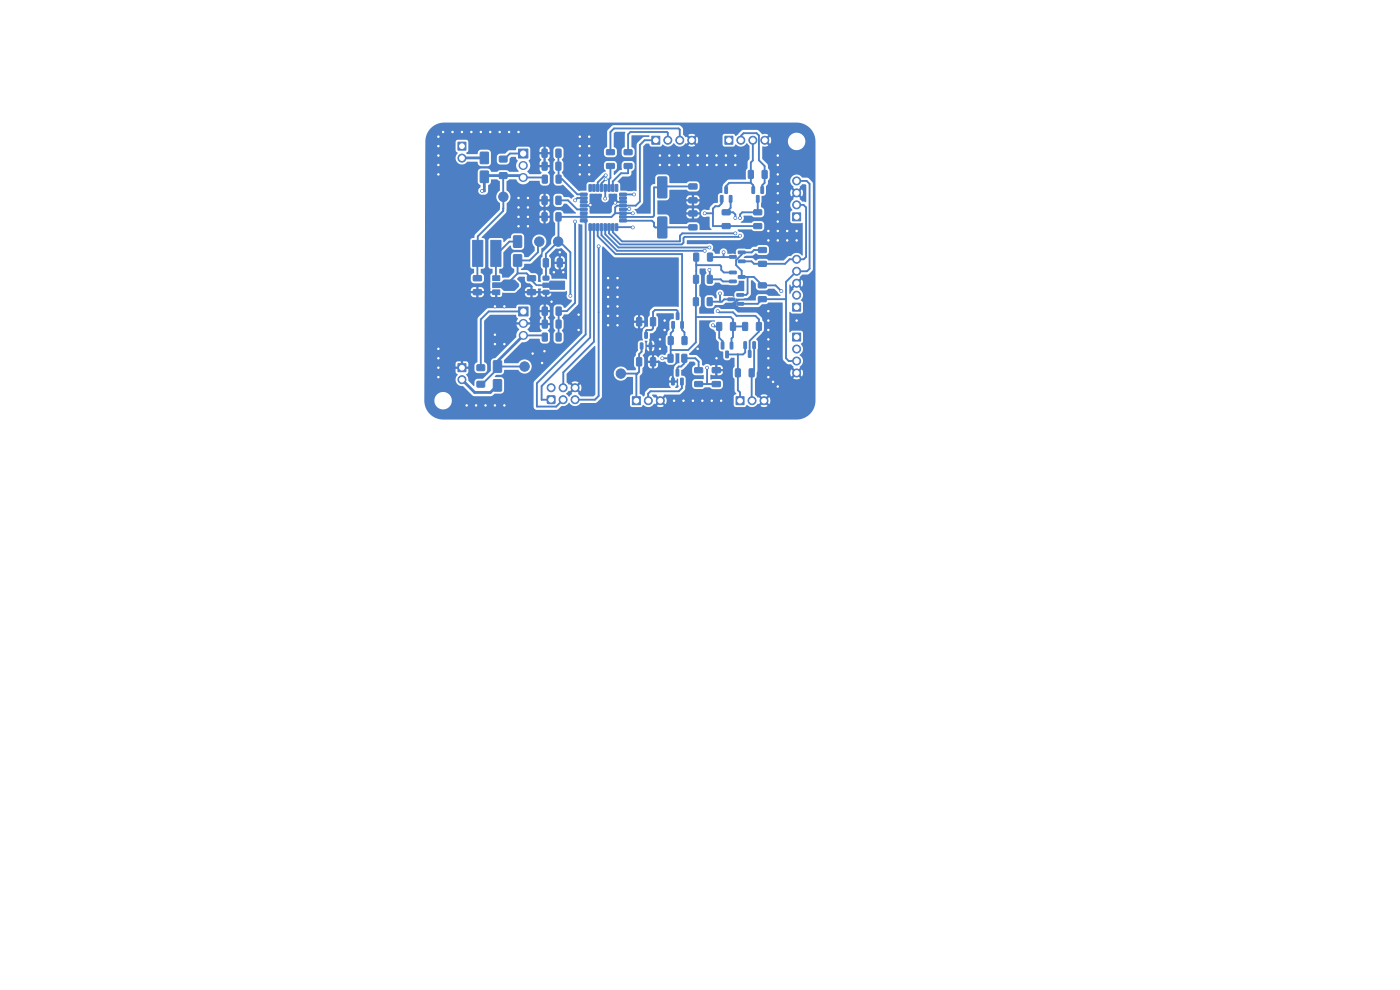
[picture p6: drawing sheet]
<svg xmlns="http://www.w3.org/2000/svg" width="297mm" height="210mm" viewBox="0 0 297 210" stroke-linecap="round" stroke-linejoin="round" font-family="sans-serif">
<g fill="#4d7fc4" stroke="#4d7fc4" stroke-width=".21">
<path d="M156.1 84.2h1.7v1.7h-1.7z"/>
<path d="M138.3 28.9h1.7v1.7h-1.7z"/>
<path d="M168.2 70.7h1.6v1.7h-1.6z"/>
<path d="M116.1 84h1.6v1.6h-1.6z"/>
<path d="M110 31.6h2v1.9h-2z"/>
<path d="M168.2 45.2h1.6v1.7h-1.6z"/>
<path d="M168.2 64.3h1.6v1.7h-1.6z"/>
<path d="M97.1 77.2h1.8v1.7h-1.8z"/>
<path d="M153.8 28.9h1.7v1.7h-1.7z"/>
<path d="M110 65.1h2v1.9h-2z"/>
<path d="M97.1 30.2h1.8v1.7h-1.8z"/>
<path d="M134.1 84.2h1.8v1.7h-1.8z"/>
<path d="M128.7 34.7h1.5l.2 .2v.7l-.3 .2h-1.3l-.2-.3z"/>
<path d="M128.7 31.8l1.5-.1 .2 .3v.7l-.3 .2-1.3-.1-.2-.2z"/>
<path d="M152.1 68.4h.8l.2 .1v1.4l-.1 .2h-.7l-.3-.1z"/>
<path d="M155 68.4h.8l.2 .1 .1 1.4-.2 .2h-.7l-.2-.1z"/>
<path d="M137.8 72.8h.5l-.1 1.2h-.5z"/>
<path d="M135.9 72.8h.5l-.1 1.2h-.5z"/>
<path d="M136.8 70.5h.6l-.1 1.3-.5-.1z"/>
<path d="M160.5 68.4h.8l.2 .1 .1 1.4-.2 .2h-.7l-.2-.1z"/>
<path d="M157.6 68.4h.8l.2 .1v1.4l-.1 .2h-.7l-.3-.1z"/>
<path d="M144.4 80.2l.6 .1-.1 1.4-.5-.1z"/>
<path d="M142.5 80.2l.6 .1-.1 1.4-.5-.1z"/>
<path d="M143.5 78.4h.5l-.1 1.4-.5-.1z"/>
<path d="M161.7 36.2l.8-.1 .3 .2v1.3l-.2 .3h-.7l-.2-.2z"/>
<path d="M158.8 36.2l.8-.1 .2 .2v1.3l-.1 .3h-.7l-.3-.2z"/>
<path d="M159 78.3l.8-.1 .2 .2v1.3l-.1 .2-.8 .1-.2-.2z"/>
<path d="M156 78.3l.8-.1 .3 .2v1.3l-.2 .2-.7 .1-.2-.2z"/>
<path d="M159.5 39.6l.6 .1-.1 1.3h-.5z"/>
<path d="M161.4 39.6l.6 .1-.1 1.3h-.5z"/>
<path d="M160.5 41.5h.5v1.4l-.5-.1z"/>
<path d="M100.4 61.5l1.6-.1 .2 .3v.7l-.3 .2-1.4-.1-.1-.2z"/>
<path d="M100.4 58.5h1.6l.2 .2v.7l-.3 .2h-1.4l-.1-.2z"/>
<path d="M156.3 62.3h1.4l.1 .5h-1.4z"/>
<path d="M156.3 64.2h1.4l.1 .5h-1.4z"/>
<path d="M154.5 63.2h1.3l.1 .5-1.4 .1z"/>
<path d="M153 72.6l.6 .1-.1 1.3h-.5z"/>
<path d="M154.9 72.6l.6 .1-.1 1.3h-.5z"/>
<path d="M154 74.5h.5l-.1 1.4-.5-.1z"/>
<path d="M157.8 72.5l.6 .1-.1 1.3h-.5z"/>
<path d="M159.7 72.5l.6 .1-.1 1.3h-.5z"/>
<path d="M158.8 74.4h.5l-.1 1.4-.5-.1z"/>
<path d="M132.4 34.7h1.6l.1 .2v.7l-.2 .2h-1.4l-.1-.3z"/>
<path d="M132.4 31.8l1.6-.1 .1 .3v.7l-.2 .2-1.4-.1-.1-.2z"/>
<path d="M146.2 47.7h1.5l.2 .2v.7l-.3 .2h-1.3l-.2-.2z"/>
<path d="M146.2 44.8l1.5-.1 .2 .3v.7l-.3 .2-1.3-.1-.2-.2z"/>
<path d="M131.5 41h1.3l.1 .4-1.4 .1z"/>
<path d="M131.5 41.8h1.3l.1 .4-1.4 .1z"/>
<path d="M131.5 42.6h1.3l.1 .4-1.4 .1z"/>
<path d="M131.5 43.4h1.3l.1 .4-1.4 .1z"/>
<path d="M131.5 44.2h1.3l.1 .4-1.4 .1z"/>
<path d="M131.5 45h1.3l.1 .4-1.4 .1z"/>
<path d="M131.5 45.8h1.3l.1 .4-1.4 .1z"/>
<path d="M131.5 46.6h1.3l.1 .4-1.4 .1z"/>
<path d="M130.6 47.5h.5l-.1 1.4-.5-.1z"/>
<path d="M129.8 47.5h.5l-.1 1.4-.5-.1z"/>
<path d="M129 47.5h.5l-.1 1.4-.5-.1z"/>
<path d="M128.2 47.5h.5l-.1 1.4-.5-.1z"/>
<path d="M127.4 47.5h.5l-.1 1.4-.5-.1z"/>
<path d="M126.6 47.5h.5l-.1 1.4-.5-.1z"/>
<path d="M125.8 47.5h.5l-.1 1.4-.5-.1z"/>
<path d="M125 47.5h.5l-.1 1.4-.5-.1z"/>
<path d="M123.1 46.6h1.4l.1 .4-1.4 .1z"/>
<path d="M123.1 45.8h1.4l.1 .4-1.4 .1z"/>
<path d="M123.1 45h1.4l.1 .4-1.4 .1z"/>
<path d="M123.1 44.2h1.4l.1 .4-1.4 .1z"/>
<path d="M123.1 43.4h1.4l.1 .4-1.4 .1z"/>
<path d="M123.1 42.6h1.4l.1 .4-1.4 .1z"/>
<path d="M123.1 41.8h1.4l.1 .4-1.4 .1z"/>
<path d="M123.1 41h1.4l.1 .4-1.4 .1z"/>
<path d="M125 39.2h.5l-.1 1.4-.5-.1z"/>
<path d="M125.8 39.2h.5l-.1 1.4-.5-.1z"/>
<path d="M126.6 39.2h.5l-.1 1.4-.5-.1z"/>
<path d="M127.4 39.2h.5l-.1 1.4-.5-.1z"/>
<path d="M128.2 39.2h.5l-.1 1.4-.5-.1z"/>
<path d="M129 39.2h.5l-.1 1.4-.5-.1z"/>
<path d="M129.8 39.2h.5l-.1 1.4-.5-.1z"/>
<path d="M130.6 39.2h.5l-.1 1.4-.5-.1z"/>
<path d="M154.7 41.5h.6l-.1 1.4-.5-.1z"/>
<path d="M152.8 41.5h.6l-.1 1.4-.5-.1z"/>
<path d="M153.8 39.6l.5 .1v1.3h-.5z"/>
<path d="M154.8 59.4h1.3l.1 .5-1.4 .1z"/>
<path d="M154.8 57.5h1.3l.1 .5-1.4 .1z"/>
<path d="M156.7 58.5h1.3l.1 .5h-1.4z"/>
<path d="M151.1 81l1.6-.1 .2 .3-.1 .7-.2 .2-1.4-.1-.1-.2z"/>
<path d="M151.1 78h1.6l.2 .2-.1 .7-.2 .2h-1.4l-.1-.2z"/>
<path d="M115.2 61.6h1.1l.2 .7-.3 .2-.9-.1-.1-.2z"/>
<path d="M115.2 60.1h1.4v-.5h3.2v1.8h-3.2v-.4h-1.4z"/>
<path d="M115.2 58.6h1.1l.2 .7-.3 .2-.9-.1-.1-.2z"/>
<path d="M156.7 53.3l1.3-.1 .1 .5-1.4 .1z"/>
<path d="M156.7 55.2l1.3-.1 .1 .5-1.4 .1z"/>
<path d="M154.8 54.2h1.3l.1 .5-1.4 .1z"/>
<path d="M118 45.2l.8-.1 .2 .2v1.4l-.1 .2h-.8l-.2-.2z"/>
<path d="M115 45.2l.8-.1 .3 .2v1.4l-.2 .2h-.7l-.2-.2z"/>
<path d="M115 31.7l.8-.1 .3 .2v1.4l-.2 .2h-.7l-.2-.2z"/>
<path d="M118 31.7l.8-.1 .2 .2v1.4l-.1 .2h-.8l-.2-.2z"/>
<path d="M144.4 68.2l.6 .1-.1 1.4-.5-.1z"/>
<path d="M142.5 68.2l.6 .1-.1 1.4-.5-.1z"/>
<path d="M143.5 66.4h.5v1.4l-.5-.1z"/>
<path d="M139.6 46.1l1.6-.1 .3 .2v4.1l-.2 .2h-1.6l-.2-.2z"/>
<path d="M139.6 37.6l1.6-.1 .3 .2v4.1l-.2 .2h-1.6l-.2-.2z"/>
<path d="M115 41.7l.8-.1 .3 .2v1.4l-.2 .2h-.7l-.2-.2z"/>
<path d="M118 41.7l.8-.1 .2 .2v1.4l-.1 .2h-.8l-.2-.2z"/>
<path d="M160.9 55.5l1.6-.1 .1 .3v.7l-.2 .1h-1.4l-.1-.2z"/>
<path d="M160.9 52.5h1.6l.1 .2v.7l-.2 .2h-1.4l-.1-.2z"/>
<path d="M104.7 76.6h1.7v2.3h-1.7z"/>
<path d="M104.7 80.6h1.7v2.3h-1.7z"/>
<path d="M109 54.1h1.6v2.3h-1.6z"/>
<path d="M109 50.1h1.6v2.3h-1.6z"/>
<path d="M115.1 65.2l.8-.1 .2 .2v1.4l-.1 .2h-.8l-.2-.2z"/>
<path d="M118 65.2l.8-.1 .3 .2v1.4l-.2 .2h-.7l-.2-.2z"/>
<path d="M141.8 75.2l.8-.1 .2 .2v1.3l-.1 .3h-.8l-.2-.2z"/>
<path d="M144.7 75.2l.8-.1 .2 .2v1.3l-.1 .3h-.7l-.3-.2z"/>
<path d="M150.1 63.2l.8-.1 .2 .2v1.3l-.1 .3h-.8l-.2-.2z"/>
<path d="M147.1 63.2l.8-.1 .3 .2v1.3l-.2 .3h-.7l-.2-.2z"/>
<path d="M115 34.4h.8l.3 .1v1.4l-.2 .2h-.7l-.2-.1z"/>
<path d="M118 34.4h.8l.2 .1v1.4l-.1 .2h-.8l-.2-.1z"/>
<path d="M101.9 36.3h1.7v2.4h-1.7z"/>
<path d="M101.9 32.3h1.7v2.4h-1.7z"/>
<path d="M153.2 44.5h1.6l.1 .2v.7l-.2 .2h-1.4l-.1-.2z"/>
<path d="M153.2 47.5l1.6-.1 .1 .3v.7l-.2 .1h-1.4l-.1-.2z"/>
<path d="M159.9 44.5h1.6l.1 .2v.7l-.2 .2h-1.4l-.1-.2z"/>
<path d="M159.9 47.5l1.6-.1 .1 .3v.7l-.2 .1h-1.4l-.1-.2z"/>
<path d="M111.9 61.5l1.6-.1 .1 .3v.7l-.2 .2-1.4-.1-.2-.2z"/>
<path d="M111.9 58.5h1.6l.1 .2v.7l-.2 .2h-1.4l-.2-.2z"/>
<path d="M160.9 63l1.5-.1 .2 .3v.7l-.2 .1h-1.4l-.1-.2z"/>
<path d="M160.9 60h1.5l.2 .2v.7l-.2 .2h-1.4l-.1-.2z"/>
<path d="M118 37.2l.8-.1 .2 .2 .1 1.3-.2 .3h-.7l-.2-.2z"/>
<path d="M115.1 37.2l.8-.1 .2 .2v1.3l-.1 .3h-.7l-.3-.2z"/>
<path d="M118 70.7l.8-.1 .2 .2 .1 1.3-.2 .3h-.7l-.2-.2z"/>
<path d="M115.1 70.7l.8-.1 .2 .2v1.3l-.1 .3h-.7l-.3-.2z"/>
<path d="M118.2 54.9h.9l.2 .1v1.4l-.1 .2-.8 .1-.2-.2z"/>
<path d="M115.3 54.9h.8l.3 .1v1.4l-.2 .2-.7 .1-.3-.2z"/>
<path d="M138 67.4h.9l.2 .1v1.4l-.1 .2-.8 .1-.2-.2z"/>
<path d="M135.1 67.4h.8l.2 .1 .1 1.4-.2 .2-.7 .1-.3-.2z"/>
<path d="M150.1 53.7h.8l.3 .1v1.4l-.2 .2h-.7l-.2-.1z"/>
<path d="M147.2 53.7h.8l.2 .1 .1 1.4-.2 .2h-.7l-.2-.1z"/>
<path d="M104.5 61.5h1.5v1h-1.5z"/>
<path d="M104.5 60h1.8l.6-.6h2.2l.9 .9v.4l-.9 .9h-2.2l-.6-.6h-1.8z"/>
<path d="M104.5 58.5h1.5v1h-1.5z"/>
<path d="M106 36.7h1.5v1.1h-1.5z"/>
<path d="M106 33.2h1.5v1.1h-1.5z"/>
<path d="M150.1 58.4h.8l.2 .1v1.4l-.1 .2h-.7l-.3-.1z"/>
<path d="M147.2 58.4h.8l.2 .1v1.4l-.1 .2h-.8l-.2-.1z"/>
<path d="M144.7 71.4h.8l.3 .1v1.4l-.2 .2h-.7l-.2-.1z"/>
<path d="M141.8 71.4h.8l.2 .1v1.4l-.1 .2h-.7l-.3-.1z"/>
<path d="M115.1 67.9h.8l.2 .1v1.4l-.1 .2h-.7l-.3-.1z"/>
<path d="M118 67.9h.8l.2 .1 .1 1.4-.2 .2h-.7l-.2-.1z"/>
<path d="M146.2 39h1.5l.2 .2v.8l-.3 .1h-1.3l-.2-.2z"/>
<path d="M146.2 42l1.5-.1 .2 .3v.7l-.3 .2h-1.3l-.2-.3z"/>
<path d="M100.3 51h2.1v5.5h-2.1z"/>
<path d="M104.1 51h2.2v5.5h-2.2z"/>
<path d="M135.1 75.9h.8l.2 .1 .1 1.4-.2 .2-.7 .1-.3-.2z"/>
<path d="M138 75.9h.9l.2 .1v1.4l-.1 .2-.8 .1-.2-.2z"/>
<path d="M147.4 81l1.5-.1 .2 .3v.7l-.3 .1h-1.3l-.2-.2z"/>
<path d="M147.4 78h1.5l.2 .2v.7l-.3 .2h-1.3l-.2-.2z"/>
<path d="M101.2 80.9h1.6v1.2h-1.6z"/>
<path d="M101.2 77.4h1.6v1.2h-1.6z"/>
<circle cx="159.5" cy="85" r=".85"/>
<circle cx="162.1" cy="85" r=".85"/>
<circle cx="141.7" cy="29.7" r=".85"/>
<circle cx="144.2" cy="29.7" r=".85"/>
<circle cx="146.7" cy="29.7" r=".85"/>
<circle cx="169" cy="74" r=".85"/>
<circle cx="169" cy="76.6" r=".85"/>
<circle cx="169" cy="79.1" r=".85"/>
<circle cx="116.9" cy="82.2" r=".85"/>
<circle cx="119.5" cy="84.8" r=".85"/>
<circle cx="119.5" cy="82.2" r=".85"/>
<circle cx="122" cy="84.8" r=".85"/>
<circle cx="122" cy="82.2" r=".85"/>
<circle cx="169" cy="43.5" r=".85"/>
<circle cx="169" cy="40.9" r=".85"/>
<circle cx="169" cy="38.4" r=".85"/>
<circle cx="169" cy="62.6" r=".85"/>
<circle cx="169" cy="60.1" r=".85"/>
<circle cx="169" cy="57.5" r=".85"/>
<circle cx="169" cy="55" r=".85"/>
<circle cx="98" cy="80.5" r=".85"/>
<circle cx="157.2" cy="29.7" r=".85"/>
<circle cx="159.7" cy="29.7" r=".85"/>
<circle cx="162.2" cy="29.7" r=".85"/>
<circle cx="98" cy="33.5" r=".85"/>
<circle cx="137.5" cy="85" r=".85"/>
<circle cx="140.1" cy="85" r=".85"/>
<circle cx="118.4" cy="51.2" r="1"/>
<circle cx="114.4" cy="51.2" r="1"/>
<circle cx="131.7" cy="79.2" r="1"/>
<circle cx="111.3" cy="77.7" r="1"/>
<circle cx="106.8" cy="41.7" r="1"/>
<circle cx="133.5" cy="44.3" r=".3"/>
<circle cx="93" cy="37" r=".3"/>
<circle cx="163" cy="70" r=".3"/>
<circle cx="152" cy="76" r=".3"/>
<circle cx="144" cy="33" r=".3"/>
<circle cx="93" cy="33" r=".3"/>
<circle cx="115.5" cy="74.5" r=".3"/>
<circle cx="125" cy="33" r=".3"/>
<circle cx="131" cy="59" r=".3"/>
<circle cx="165" cy="35" r=".3"/>
<circle cx="102" cy="28" r=".3"/>
<circle cx="163" cy="51" r=".3"/>
<circle cx="163" cy="76" r=".3"/>
<circle cx="163" cy="66" r=".3"/>
<circle cx="156" cy="35" r=".3"/>
<circle cx="163" cy="80" r=".3"/>
<circle cx="169" cy="51" r=".3"/>
<circle cx="106" cy="28" r=".3"/>
<circle cx="93" cy="80" r=".3"/>
<circle cx="154" cy="33" r=".3"/>
<circle cx="131" cy="63" r=".3"/>
<circle cx="122.8" cy="66.7" r=".3"/>
<circle cx="163" cy="74" r=".3"/>
<circle cx="125" cy="35" r=".3"/>
<circle cx="107" cy="73" r=".3"/>
<circle cx="93" cy="31" r=".3"/>
<circle cx="131" cy="69" r=".3"/>
<circle cx="108" cy="28" r=".3"/>
<circle cx="150" cy="33" r=".3"/>
<circle cx="112" cy="42" r=".3"/>
<circle cx="125" cy="31" r=".3"/>
<circle cx="152" cy="33" r=".3"/>
<circle cx="148" cy="33" r=".3"/>
<circle cx="129" cy="63" r=".3"/>
<circle cx="165" cy="43" r=".3"/>
<circle cx="117.5" cy="57.7" r=".3"/>
<circle cx="141" cy="70" r=".3"/>
<circle cx="165" cy="47" r=".3"/>
<circle cx="167" cy="49" r=".3"/>
<circle cx="140" cy="35" r=".3"/>
<circle cx="163" cy="78" r=".3"/>
<circle cx="154" cy="35" r=".3"/>
<circle cx="147" cy="85" r=".3"/>
<circle cx="163" cy="68" r=".3"/>
<circle cx="165" cy="45" r=".3"/>
<circle cx="125.2" cy="43.5" r=".3"/>
<circle cx="129" cy="61" r=".3"/>
<circle cx="110" cy="48" r=".3"/>
<circle cx="129" cy="67" r=".3"/>
<circle cx="142" cy="33" r=".3"/>
<circle cx="165" cy="41" r=".3"/>
<circle cx="141" cy="68" r=".3"/>
<circle cx="140" cy="33" r=".3"/>
<circle cx="93" cy="29" r=".3"/>
<circle cx="125" cy="37" r=".3"/>
<circle cx="123" cy="37" r=".3"/>
<circle cx="112" cy="48" r=".3"/>
<circle cx="165" cy="51" r=".3"/>
<circle cx="129" cy="65" r=".3"/>
<circle cx="110" cy="44" r=".3"/>
<circle cx="146" cy="33" r=".3"/>
<circle cx="96" cy="28" r=".3"/>
<circle cx="163" cy="49" r=".3"/>
<circle cx="107" cy="65" r=".3"/>
<circle cx="144" cy="35" r=".3"/>
<circle cx="130.5" cy="43" r=".3"/>
<circle cx="169" cy="49" r=".3"/>
<circle cx="110" cy="42" r=".3"/>
<circle cx="165" cy="33" r=".3"/>
<circle cx="156" cy="33" r=".3"/>
<circle cx="165" cy="39" r=".3"/>
<circle cx="148" cy="74" r=".3"/>
<circle cx="101" cy="86" r=".3"/>
<circle cx="105" cy="71" r=".3"/>
<circle cx="140" cy="74" r=".3"/>
<circle cx="105" cy="73" r=".3"/>
<circle cx="105" cy="65" r=".3"/>
<circle cx="153" cy="85" r=".3"/>
<circle cx="125" cy="29" r=".3"/>
<circle cx="100" cy="28" r=".3"/>
<circle cx="104" cy="28" r=".3"/>
<circle cx="123" cy="29" r=".3"/>
<circle cx="129" cy="59" r=".3"/>
<circle cx="110" cy="28" r=".3"/>
<circle cx="149" cy="85" r=".3"/>
<circle cx="113" cy="75" r=".3"/>
<circle cx="122.8" cy="70" r=".3"/>
<circle cx="143" cy="85" r=".3"/>
<circle cx="165" cy="82" r=".3"/>
<circle cx="123" cy="33" r=".3"/>
<circle cx="164" cy="81" r=".3"/>
<circle cx="145" cy="85" r=".3"/>
<circle cx="142" cy="35" r=".3"/>
<circle cx="148" cy="35" r=".3"/>
<circle cx="118.8" cy="53.5" r=".3"/>
<circle cx="123" cy="35" r=".3"/>
<circle cx="112" cy="46" r=".3"/>
<circle cx="110" cy="46" r=".3"/>
<circle cx="103" cy="86" r=".3"/>
<circle cx="163" cy="72" r=".3"/>
<circle cx="94" cy="28" r=".3"/>
<circle cx="131" cy="61" r=".3"/>
<circle cx="112" cy="44" r=".3"/>
<circle cx="131" cy="65" r=".3"/>
<circle cx="99" cy="86" r=".3"/>
<circle cx="151" cy="85" r=".3"/>
<circle cx="150" cy="35" r=".3"/>
<circle cx="165" cy="37" r=".3"/>
<circle cx="93" cy="74" r=".3"/>
<circle cx="117" cy="64" r=".3"/>
<circle cx="146" cy="35" r=".3"/>
<circle cx="129" cy="69" r=".3"/>
<circle cx="93" cy="76" r=".3"/>
<circle cx="93" cy="35" r=".3"/>
<circle cx="115" cy="77" r=".3"/>
<circle cx="123" cy="31" r=".3"/>
<circle cx="165" cy="49" r=".3"/>
<circle cx="119.5" cy="57.7" r=".3"/>
<circle cx="93" cy="78" r=".3"/>
<circle cx="105" cy="86" r=".3"/>
<circle cx="140" cy="72" r=".3"/>
<circle cx="98" cy="28" r=".3"/>
<circle cx="107" cy="86" r=".3"/>
<circle cx="169" cy="68" r=".3"/>
<circle cx="131" cy="67" r=".3"/>
<circle cx="167" cy="51" r=".3"/>
<circle cx="152" cy="35" r=".3"/>
<circle cx="121" cy="62.7" r=".3"/>
<circle cx="134.2" cy="45.3" r=".3"/>
<circle cx="149.5" cy="45.3" r=".3"/>
<circle cx="140.5" cy="76" r=".3"/>
<circle cx="102.3" cy="40.5" r=".3"/>
<circle cx="122" cy="47" r=".3"/>
<circle cx="122" cy="42.5" r=".3"/>
<circle cx="134.2" cy="48.3" r=".3"/>
<circle cx="150" cy="78" r=".3"/>
<circle cx="153.5" cy="53.5" r=".3"/>
<circle cx="128.5" cy="37.2" r=".3"/>
<circle cx="156" cy="46.3" r=".3"/>
<circle cx="156" cy="49.5" r=".3"/>
<circle cx="151.2" cy="69" r=".3"/>
<circle cx="149.5" cy="53.2" r=".3"/>
<circle cx="150.5" cy="52.5" r=".3"/>
<circle cx="150.5" cy="57.3" r=".3"/>
<circle cx="128.4" cy="42.1" r=".3"/>
<circle cx="127" cy="52.3" r=".3"/>
<circle cx="128.5" cy="38" r=".3"/>
<circle cx="152.8" cy="62.3" r=".3"/>
<circle cx="165.7" cy="61.7" r=".3"/>
<circle cx="152.2" cy="66" r=".3"/>
<circle cx="134.5" cy="41.2" r=".3"/>
<circle cx="157" cy="50" r=".3"/>
<circle cx="157" cy="46.3" r=".3"/>
</g>
<path d="M110.9 35.1h.1M110.9 37.7h.1M111 68.6h.1M111 71.2h.1" fill="none" stroke="#4d7fc4" stroke-width="1.9"/>
<g fill="none" stroke="#4d7fc4" stroke-width=".4">
<path d="M98 33.5h.1M102.8 33.5h-.1M103.5 37.3l-.3 .2h-.4M107.1 37.3v.4l-.4-.4v7.5l-5.4 5.4v8.8M110.6 37.3l.4 .4 4.6 .1M111 32.6h-2.8l-1.2 1.2h-.3M118.5 32.8v5M118.5 35.3h.1M118.5 32.8h.1M118.5 38h.8l3.2 3.2h1.3M128.4 39.9v2.2M128.5 38l-.9 .9v1"/>
<path d="M128.5 37.2h-.2l-1.5 1.5v1.2M129.5 35.2v2.6l-.3 .3v1.8M133.2 35.2v1.6h-1.5l-1.7 1.7v1.4M139.1 29.8h-2.4l-.9 1v12l-.9 .8h-4l-.4 .4v1.3M141.7 29.8v-1.6l-.2-.2h-7.8l-.5 .5v3.8M144.2 29.8v-2.3l-.2-.2h-13.8l-.7 .7v4.3M147 39.6h-6.3l-.2 .2h-1.8v6l-.2 .2h-6.3M157.2 29.8v-1l.6-.5h2.7l.5 .5v5.2l1.2 1.2v3.6l-.5 .5v1M159.3 38.8h-4.6l-.7 .7v.8M159.3 38.8l.5 .5v1M159.7 29.8v4.2l-.4 .5v4.3M169 38.4h2.1l.6 .6v18l-.5 .5h-2.2l-2.2 2.3v16.2l.5 .6h1.7"/>
<path d="M106.7 41.7l.1 .1M106.8 44.2l-.1 .1M109.8 51.3h-1.7l-2.5 2.5h-.4l.1 5.2M109.8 58l-2.5 2.5h-2M109.8 58h1.9l1.1 1v.4l1 1.1M114.1 51.3v2.2l-1.7 1.8h-2.6v2.7M118.4 51.3h.3l2.3 2.2v9.3M118.5 42.5h2l1.9 1.9h1.4M122 47v17.3l-1.8 1.7h-1.7M122.5 42l-.5 .5M122.5 42h.1M122.5 42h1.3"/>
<path d="M123.8 46.8l.5 .4v23.8l-10.4 10.3v5h4.1l1.5-1.5M125.2 48.2v23.4l-10.3 10.3v2.9M125.2 43.5l-.1 .1h-1.3M126 48.2v24.3l-6.5 6.5v3.3M126.8 48.2v1.9l3.8 3.8h14.1v16.1l.5 .5v1.8M127 52.3v31.7l-.8 .8h-4.2M127.6 48.2v1.7l3.3 3.3h18.6M128.4 48.2v1.5l2.8 2.8h19.3M128.4 41.9h.1M129.2 48.2v1.3l2.4 2.4h13.1l.3-.4v-1l.2-.2h11.5l.3-.3M130 48.2v1.1l2 1.9h12.3v-1.2l.4-.5h11.3M130.5 45.2l-.8 .8h-11.2v5.2l-2.7 2.7v5.1"/>
<path d="M130.5 45.2h3.7M130.8 48.2l3.5 .1M132.2 46.8h6.1l.4 .5v.7l.3 .3 8-.1M132.2 42.8h-1.5l-.2 .2M132.2 41.2l2.3 .1M133.5 44.3l-1.3 .1M134.2 45.2l.1 .1M147.7 59.3l-.1 13.3-1.6 1.7h-3.7M147.7 56.3h5.1l.2 .2v.8l.6 .5h1.9M147.7 54.5v4.7l-.3 .3M149.5 45.3h1.7M150.5 57.3l.1 2h2.3l.4 .4h2.2"/>
<path d="M153.1 42.2v1l-.6 .6h-.8l-.5 .5v3.7h9.5M153.5 53.5v1M155 42.2v1.9l-1 .9h1.5l.5 .5v.8M155.5 54.5h-4.9M158.6 58.8v3.5l-.3 .3h-1.3M160.7 45h.1M160.7 45h-3.2l-.5 .5v.8M160.7 42.2v2.8M161.7 53h-1.7l-.5 .5h-2.2v.5l-1.1 1.2v1.1l1.1 1.1v1.4h2.6l1.8 1.7h2.8l1.2 1.3M169 43.5h1.5l.5 .5v10.5l-.5 .5h-3l-1 1h-6.5l-.6-.6h-2.1M102 77.8l.3 .2M105.5 76.6v1.7l-3.2 3.2"/>
<path d="M105.5 77.8h5.5M111 66.1h-7.3l-1.7 1.7v10.2M111 71.2l4.6 .1M114.1 60.5h1.8M118.5 66.3v5M131.7 79.3h3.5M136.1 73.4v1.2l-.5 .5v3.8l-.6 .6v5.5M138 73.4v1.2l.5 .5v1.7M142.8 68.9v1.3l-.5 .5v5.3h-1.8M143.8 67.1v-1.1l-.3-.2h-4.5l-.5 .4v3.5l-.3 .3h-1l-.1 .2v.9M143.8 67.1h-.1M147.6 67.3h7.4l.5 .5v3.7l-.3 .3v1.5"/>
<path d="M147.7 64h-.1M148.2 78.5v-1.8l-.7-.7h-2.3v1.1l-.7 .7h-.5l-.3 .2v1.1M150 78v3.5M151.2 69l.3 .3h1.1v2.4l.7 .7M152.2 66l.3 .3h3l.7 .7h4l.8 .8v2.5l-2 2v2.8M152.8 62.3v1.7M153.3 72.4v.9M153.3 72.4h.1M155.2 63.5h-1.6l-.5 .5h-2.5M155.5 69.3h2.6M156.5 75.2v7.6l.5 .5v1.7M158.1 73.2v1.6l-.5 .4h-3.4"/>
<path d="M160 73.2v5.4l-.5 .5v5.9M166.8 63.5h-5.1l-1 1h-3.7M114.9 84.8h2M144.7 80.9v1.4l-.7 .7h-6l-.5 .5v1.5M148.2 81.5h3.8M152 81.5h.1M157.1 85.4l.1 .1M160 85.2l-.3 .3"/>
</g>
<path d="M98 33.5h4.8M102.8 37.5v3h-.5M103.5 37.3h3.2M107.1 37.3h3.5M111 71.2l-5.5 5.4M98 80.5l2.7 2.8h3.3l1.5-1.5" fill="none" stroke="#4d7fc4" stroke-width=".6"/>
<path d="M114.9 84.8h.1" fill="none" stroke="#4d7fc4" stroke-width=".3"/>
<g fill="#4d7fc4">
<path d="M138.3 83.7h1l.7 .8-.4 .4-.6-.7-.3 .1z"/>
<path d="M120.1 83.4l.6-.5 .2 .1 .6-.6 .4 .3-.7 .7 .1 .2-.5 .5z"/>
<path d="M139.3 66.5h3.6v1.1l-.1 .1a.68 .68 0 0 0-.8 .6l.1 1.6-.4 .4-.1 .7-.4 .6v1.4l.4 .6v1l-.5 .7a1.1 1.1 0 0 0-1.5 .5l-.4-.4h-.4v1.1l1-.1a1.18 1.18 0 0 0 1.3 .3l.5 .6 1 .1a.74 .74 0 0 0 .7-.7v-1.7h.8l.1 2-.5 .1-.5 .5-.3 .8 .1 2.3h.6v-.4l.3 .1v1.7l-.2 .2-.5-.1 .3-.4 .1-.6h-1.6v.6l.3 .3-.1 .2h-4.4l-.8 .8-.2 .8-.4 .2-.2-.3-.5-.3v-3.2h6.3v.4h.5v-1l-.4 .2-.1 .4h-6.3v-.6l.6-.6v-1l.4-.6 .8-.1a.75 .75 0 0 0 .8 .8h.6a.85 .85 0 0 0 .7-1.2h-.8v1.2h-.5v-1.2h-.8v.4h-.8v-1.3h.8v.4h.8v-1.1l-.6 .1-.2 .6h-.8l-.4-.7 .5-.6 .1-.8h.3l.1 .3 .5 .2h.6l.4-.3v-.6h-.5v.9h-.5v-.9h-.6v.4h-.3v-1.2l-.1-.4 .1-.1h.5l-.2 .8h1.6l-.1-.6-.4-.3v.9h-.5l-.1-1 .2-.4v-.9l.8-.3 .5-.5 .4-.9v-1.7l-.3-.5z"/>
<path d="M120.2 79.3l5.9-5.9h.2v10.3l-.4 .4h-2.7l-.6-.5 .2-.2-.7-.7 .4-.3 .6 .6a1.33 1.33 0 0 0 0-1.5l-.6 .6-.4-.3 .7-.7a1.33 1.33 0 0 0-1.6 0l.7 .7-.4 .3-.6-.6-.2 .1-.5-.5z"/>
<path d="M167.5 60.4h.2l.2 .4 .6-.6 .4 .4-.7 .6 .1 .2-.7 1-.1-.2z"/>
<path d="M117.9 52.7l1.2-.1 1.2 1.2v5.4l-.1 .1-.4-.2h-2.7l-.1-.1a.96 .96 0 0 0-.5-1v-.9l.4-.6 .8-.1a.75 .75 0 0 0 .8 .8h.5a.83 .83 0 0 0 .8-1.2h-.8v1.2h-.5v-1.2h-.8v.4h-.8v-1.3h.8v.4h2.1a.85 .85 0 0 0-.8-1.1v1.1h-.5v-1.1a.75 .75 0 0 0-.8 .7h-.8l-.4-.9z"/>
<path d="M125.1 41.2l2.5-.1 .1 .6a.81 .81 0 0 0 .6 1.2 .81 .81 0 0 0 .8-1.1l.1-.7h1a.52 .52 0 0 1 .7 .1 .52 .52 0 0 1 0 .6v.8l.4 .2-.8 .2-.5 .6-.2 .3v1.1l-.4 .3h-4.3v-1.4l-.4-.2 .1-.2a.28 .28 0 0 0 .3-.2 .28 .28 0 0 0 0-.3z"/>
<path d="M169.7 39.6l.5-.5h.6l.2 .2v3.5h-.2a1.19 1.19 0 0 1-1.2-.5l.2-.3-.7-.6 .4-.4 .6 .7a1.33 1.33 0 0 0 0-1.5l-.6 .6-.4-.4 .7-.6z"/>
<path d="M91.4 27.2a4 4 0 0 1 2.8-1.2h74.8a4 4 0 0 1 4 4v55a4 4 0 0 1-4 4h-75a4 4 0 0 1-4-4.1h2.1v.2a1.85 1.85 0 0 0 2.9 1.5 1.85 1.85 0 0 0 0-3.2 1.85 1.85 0 0 0-2.9 1.5h-2.1v-4.5h6.6l.1 .5a1.45 1.45 0 0 0 1.5 1l2 2 .4 .2h3.5l.8-.6h1.4l.5-.3 .1-.3v-2.5l-.6-.4h-1.2l-.1-.1 .3-.4h1a1.33 1.33 0 0 0 .8-1h2.9a1.52 1.52 0 0 0 2.3 .3 1.52 1.52 0 0 0-.1-2.3 1.52 1.52 0 0 0-2.3 .5h-2.8l-.2-.6 3.9-3.8a1.49 1.49 0 0 0 1.5-.7h2.2l.2 .7 .4 .3h.9l.5-.3 .1-.4v-1.5l-.4-.6 .4-.4v-.7h-2.1l.1 .7 .3 .4-.3 .3h-2.2l-.5-.5 .4-.5 .2-.5h-1v-.5h1l-.3-.8 .3-.3v-.6h2l.4 .7-.3 .4-.1 .7h.8v-1.2h.5v1.2h.8v-.7l-.4-.4 .4-.4v-.7h-.8v1h-.5v-1h-.8v.4h-2v-1.4h2v.5h2.1v-.5a.75 .75 0 0 0-.8-.7v1.2h-.5v-1.2l-.5 .2-.3 .5h-2v-.4l-.4-.3h-2.1a.57 .57 0 0 0-.5 .7l-6 .1-2.1 2-.1 9.4-.6 .6v1.2l.1 .3 .4 .2h1.6l.4-.2 .1-.3v-1.3l-.6-.5v-8.7l1.2-1.3h5.6l.1 .5 .3 .3-.4 .8h1v.5h-1l.6 1.1a1.6 1.6 0 0 0-.6 1.5l-4.5 4.5a.76 .76 0 0 0-.9 .7v2l-1.6 1.6-1.3 .1-.3 .1-.2 .4-.1 1-1.2-1.1-.1-.8-.4-.5 .4-.4v-.8h-.9v-.5h.9v-.8l-.3-.3h-.8v.9h-.4v-.9h-.8l-.3 .2-.1 .9h1v.5h-1l.1 .8 .4 .3-.5 1h-6.6l.1-18.1h9.8l.1 .5 .5 .2h1.6l.5-.5h1.4l.3 .4 .7 .1v-.7h-1v.2h-1.4l.1-.3h-1.2v.9h-.5v-.9h-1.1v.1h-9.8v-.7h9.8v.1h2.8v-.1a.85 .85 0 0 0-1.2-.7v.8h-.5v-.8l-.7 .1-.4 .6h-9.8l.1-10.7h9.6v5.7a.63 .63 0 0 0 .7 .4l.1 .8-.7 .6v1a.74 .74 0 0 0 .7 .7h1.5l.4-.3 .2-.3v-1l-.3-.4-.4-.2v-.8l.7-.2 .2-.3v-5.7h.7v5.7a.57 .57 0 0 0 .8 .4l.1 .9-.5 .6v3.3h1.2l.1 .2 .2 .1v.9l.8-.1 .2-.6h4.8l.5 .7 1.2 .1a.85 .85 0 0 0 1.1-.8h.6a.75 .75 0 0 0 .9 .7 1.01 1.01 0 0 0 1.4-.6v-.1h-.9v.7h-.5v-.7l-2.6-.1v.9h-.5v-.9l-6 .1 .2-.2h2.5l.7-.5 2.6 .1v-.8l-.7 .1-.5 .6h-1.4l.6-.7v-.7l-.8-1.1 .4-.4h1.1l.1 .7a.85 .85 0 0 0 1.1 .7l.7 .7-.1 .9h1.1v-.5h.6l.1 .1-.1 .5 5.1 .1 .4-.2 .1 .6a.88 .88 0 0 0 .1 1 .88 .88 0 0 0 .9 .3v.4l-1.4 1.3h-.3l-.4-.6-1.1-.1a.74 .74 0 0 0-.7 .7v1.5l.4 .6-.4 .7v1.4l.4 .6-.4 .6v1.6l.5 .5 1.1 .1 .4-.3 .2-.4v-1.5l-.4-.5 .4-.7v-1.4l-.4-.8 .5-.6 1-.2 1.8-1.8 .2-.4v-16.7l.1-.1 .7 .1v23.1l-10.1 10.2-.2 .3v5.1l.3 .5 .3 .2h4.3l.3-.2 .7-.6a2 2 0 0 0 1.7-.8 1.42 1.42 0 0 0 2.4 .1h3.2l1.3-1.3v-15.3h6.8l.4 .7 .9 .1a.84 .84 0 0 0 .9-1.2h-.9v1.2h-.5v-1.2h-.8v.4h-6.8v-1.3h6.8v.4h2.2v-.4a.75 .75 0 0 0-.9-.7v1.1h-.5v-1.1l-.5 .1-.3 .6h-6.8v-14.9l.2-.4 2.3 2.1 .3 .2 13.5 .1v10.4h-5.4l-.7 .9-.1 .9-.3 .5v1.8a1.13 1.13 0 0 0-1.1 1l-.1 1.5 .1 .5-.7 .1-.3 .3v1.7l-.4 .5-.1 .6-.4 .5v1.7l.4 .5v.4h-1.8a1.54 1.54 0 0 0-2.3-.4 1.54 1.54 0 0 0 0 2.3 1.54 1.54 0 0 0 2.3-.4h1.1l.1 .1v3.4l-.5 .3-.1 .2v2.1l.3 .2 1.9 .1 .5-.5a1.57 1.57 0 0 0 2.4-.3l.2 .2 .6-.7 .4 .4-.6 .7a1.34 1.34 0 0 0 1.4-.1l-.6-.6 .4-.4 .6 .6a1.34 1.34 0 0 0 0-1.5l-.6 .7-.4-.4 .8-.8h3.1l.3-.2 .9-1 .2-2.3a.88 .88 0 0 0-1-.6v-1.1l.4-.2 1.4-1.6h.9l.3 .3v.4l-.6 .5-.1 1a.74 .74 0 0 0 .7 .7l1.7-.1 .1 .9-2 .1-.5 .5v.8a.74 .74 0 0 0 .7 .7h1.5l.5-.3h1.1l.7 .4h1.4l.4-.2 .3-.5-.2-1.2-.5-.3-1.9 .1-.1-.9 .1-.1a2.85 2.85 0 0 0 2.1 0l.4-.3 .1-.4h-1.2v.8h-.5v-1.3h1.7a.83 .83 0 0 0-1.2-.8v.8h-.5v-.8l-.9 .1a.99 .99 0 0 0-1.6 0l-.3-.2-.1-1-.9-.9-.3-.2h-1.3l-.1-.3 2.1-2.2 .1-4.8h3.2l.1 .2a1.04 1.04 0 0 0-1.2 1l.5 .6a1.05 1.05 0 0 1 .9 .8v1.3l.6 .7v1.6l.4 .3 .5 .1 .2 1.6 .4 .2h.5l.6-.5 .7 .1v1.8l-.3 .5v1.5l.3 .6 .1 2.6 .3 .5-.5 .5v2.1l.3 .2 1.9 .1 .5-.5a1.57 1.57 0 0 0 2.4-.3l.2 .2 .6-.7 .4 .4-.6 .7a1.34 1.34 0 0 0 1.4-.1l-.6-.6 .4-.4 .6 .6a1.34 1.34 0 0 0 0-1.5l-.6 .7-.4-.4 .6-.7a1.34 1.34 0 0 0-1.5 .1l.7 .6-.4 .4-.6-.7-.3 .1-.5-.5v-3.4l.3-.5 .2-1.3 .1-6-.4-.6 1.7-2v-1.5l-.4-.5-.1-.6-1.1-1.1h-3.9l-.9-.7-2.7-.1a.88 .88 0 0 0-1.2-.2 .88 .88 0 0 0-.3 1.2h-3.2v-1.2l.4-.6v-1.5l-.3-.5v-2.1l.3-.7v-1.4l-.3-.6 .1-.9h1.2l.2 .9-.4 .6 .1 1.7 .5 .4h.8a.81 .81 0 0 0 .8-.6h.9l.7 .4 2.8 .1 .5-.2 .2-.7h1.1l-.1 2.1-1.6 .1-.4 .3-.1 .9-.5-.2-1.7-.1a.82 .82 0 0 0-.7-1.2 .82 .82 0 0 0-.8 1.2v.5l-.3 .1-.5-.6-1-.1a.74 .74 0 0 0-.7 .7v1.4l.2 .4 .4 .3h.8a.81 .81 0 0 0 .7-.7h1.6l.8-.5h1.4l.5-.4 .2-.5 1.6 .1 1-.3 .6-.8 .1-2.8h.3l.6 .6 .1 .9 .4 .5 1.6 .1 .7-.4h1.1l1.4 1.4-.1 .2h-2.4l-.6-.4h-1.6a1.14 1.14 0 0 0-.6 1.3l-3.5 .1-.5 .3-.1 .6 .8 .5h3.8l.9-.7h.8l.6-.3h2.9v11.9l.2 .3 .7 .7 .9 .2 .6 .5-.2 .2 .7 .6-.4 .4-.7-.6a1.34 1.34 0 0 0 .1 1.5l.6-.7 .4 .4-.6 .7a1.34 1.34 0 0 0 1.5-.1l-.7-.6 .4-.4 .7 .6a1.34 1.34 0 0 0-.1-1.4l-.6 .6-.4-.4 .7-.6-.2-.1a1.6 1.6 0 0 0 .3-2.4l-.3-.1a1.6 1.6 0 0 0 .3-2.4l.5-.6v-1.8l-.2-.3-.3-.2h-1.8l-.5 .4-.1-.1v-4.2h.2l.4 .3h1.8l.3-.1 .2-.3-.1-1.9-.4-.5a1.49 1.49 0 0 0-.3-2.4l.2-.1-.7-.6 .4-.4 .7 .6a1.34 1.34 0 0 0-.1-1.5l-.6 .7-.4-.4 .7-.6-.1-.3 .5-.5h1.3l.8-.8 .2-.3v-18.2l-.2-.3-.8-.8-1.3-.1a1.38 1.38 0 0 0-2.2-.2 1.38 1.38 0 0 0 .4 2.2l-.2 .1 .7 .6-.4 .4-.7-.6a1.34 1.34 0 0 0 .1 1.5l.6-.7 .4 .4-.7 .6 .2 .1a1.6 1.6 0 0 0-.6 2.1l.3 .3-.4 .5-.1 1.9 .2 .3 .3 .2 2.1-.1 .1 .1-.1 6.8a1.53 1.53 0 0 0-2.4 .1l-.6 .1-1 .9h-3.1l-.7-.4h-1.4l-.7 .4-.7-.5-1.8-.1 .2-.4 1.7-.1 .6-.5 .7 .4 1.7-.1 .4-.5v-.8a.74 .74 0 0 0-.7-.7h-1.4l-.5 .3-.9 .1-.5 .4h-2.6l-.3 .3-.2 .9-.5-.2h-1.2a.85 .85 0 0 0-.9-1.1 .85 .85 0 0 0-.7 1.1h-1l-.2-.4-.4-.2 .1-.3a.81 .81 0 0 0-.2-1 .81 .81 0 0 0-.9-.1h-4.3l-.1-.7 .1-.1 11.1-.1a.91 .91 0 0 0 .9-1 .91 .91 0 0 0-1.1-.8l-.2-.3 .1-.1h2.8l.6 .3h1.5l.3-.1 .3-.5v-1.1l-.6-.4h-1.5l-.6 .4h-2.1l-.2-.2a1.02 1.02 0 0 0 .6-1.3l1.7-.1 .6 .4h1.4l.4-.2 .3-.4v-1.1l-.6-.5 .1-2.2 .5-.2 .4-.3v-1.7l.3-.4 .1-.8 .4-.5v-1.5l-.4-.6-.1-.8-1.1-1.2v-2.6h.9l.4-.2-.6-.7 .3-.3 .7 .6 .2-.6h3.5v.2a1.85 1.85 0 0 0 2.9 1.5 1.85 1.85 0 0 0 0-3.2 1.85 1.85 0 0 0-2.9 1.5h-3.5l-.2-.9-.7 .6-.3-.3 .6-.7a1.43 1.43 0 0 0-1.3-.1l-1-.9-3-.1-.4 .2-1.2 1.2-.5-.5h-1.9l-.3 .1-.1 .4v1.7l.1 .4 .3 .1h1.9l.5-.5a1.49 1.49 0 0 0 2.3-.2l.6 .6v2.7l-.4 .6v1.4l-.4 .5 .1 1.8-3.9 .2-1 .9-.3 1.8a.68 .68 0 0 0-.8 .6v1.5l-.9 .1-.8 .8-.1 .6h-.6a.81 .81 0 0 0-1.2 .8 .81 .81 0 0 0 1.2 .7h.6v2l.4 .6v.2h-2.4l-.2-1.2-.5-.4h-1.6l-.6 .3h-3.5l-.1-1.4-.3-.5h3.9l.4 .7 1.2 .1a.85 .85 0 0 0 1.2-.9h-1.2v.9h-.5v-.9l-5 .1-.4-.1h-1.7l-.1-.1v-.5l8.9 .1a.83 .83 0 0 0-1.2-.8v.8h-.5v-.8l-.7 .1-.4 .6h-6.1v-2h6.1a.85 .85 0 0 0 1.1 .7h1a.75 .75 0 0 0 .7-.8h-1.2v.8h-.5v-.8l-7.2 .1v-.4h1.9l.5-.4 6.5 .2a.83 .83 0 0 0-1.2-.9v.9h-.5v-.9l-.7 .1-.4 .6h-3.7l.2-1.8h3.5l.6 .3h1.8l.4-.6v-.8l-.2-.4-.4-.3h-1.6l-.6 .3h-3.5l-.1-.1v-1.1l-.3-.4-.4-.2h-1.6l-.6 .4-.2 1.6a.75 .75 0 0 0-.9 .7v5.6h-2.9l-.5-.9 .7-.2 1-1 .2-.4v-11.8l.6-.5h.6l.2 .5 .3 .1h1.9l.5-.5a1.49 1.49 0 0 0 2.3-.2 1.48 1.48 0 0 0 2.6 0l.1 .1 .7-.6 .3 .3-.6 .7a1.34 1.34 0 0 0 1.5 0l-.6-.7 .3-.3 .7 .6a1.34 1.34 0 0 0 0-1.5l-.7 .6-.3-.3 .6-.7a1.34 1.34 0 0 0-1.5 0l.6 .7-.3 .3-.7-.6-.2 .1-.5-.5-.1-1.4-.4-.5-.4-.2-14 .1-1.2 1.2v3.3l-.6 .6-.1 1a.74 .74 0 0 0 .7 .7l1.5-.1 .3-.1 .3-.4-.1-1.1-.6-.6v-2.8l.4-.3h2.1l-.2 3.1-.6 .6v1a.74 .74 0 0 0 .7 .7l1.4-.1 .3-.1 .3-.4v-1.1l-.6-.6v-2.4h3.7v.3h-1l-.4 .2-1.2 1.3-.1 10-3.4-.1-.1-1.4-.5-.5 1.1-1h1.2l.5-.3 .2-.9 .6-.5v-1a.74 .74 0 0 0-.7-.7h-1.3l-.4 .2-.3 .4v1.3l-.6 .2-1 .9-.1-.7 .6-.6 .1-1a.74 .74 0 0 0-.7-.7h-1.4l-.4 .2-.3 .4v.9l.4 .8-.6 .3-1.8 1.9-1.4 .2-.3 .4v1.2l-1.6 .1-3.2-3.1-.4-.7 .3-.8v-1.4l-.3-.6 .3-.6v-1.6l-.4-.5-1-.1a.74 .74 0 0 0-.7 .7v1.5l.4 .6-.4 .7v1.4l.4 .6-.4 .6 .1 1.7 .5 .5h1l.4-.2 2.4 2.5-.6 .5-.5-.4h-1.1l-.5-.6-1-.1a.74 .74 0 0 0-.7 .7v1.5l.3 .4 .3 .2h1l.4-.3 .2-.4h.6l2 2-.1 .1h-2.4l-.6-.6-1-.1a.74 .74 0 0 0-.7 .7v1.5l.4 .6v2.4l-.2 .2a1.65 1.65 0 0 0-.7 1.7l-1.6 1.7-.2 1-.4 .5v1.7l.4 .5v1l-.4 .5 .1 1.2-.7-.1v-1.2l-.2-.4-1.3-.2-.7-.6h-1.3v-.3a.98 .98 0 0 0 .7-1h1.2l.3-.2 2-2 .1-1.1a1.52 1.52 0 0 0 .8-2.2 1.52 1.52 0 0 0-2.3-.4 1.52 1.52 0 0 0 0 2.3v.8l-1.3 1.3h-.8l-.1-.1a.77 .77 0 0 0-.7-.9h-1.5l-.5 .4-.1 2.5 .3 .4 .4 .3v.6l-1.1 1.1-1.4 .1-.1-.6-.6-.4 .1-.9a.61 .61 0 0 0 .8-.4v-3.1l1.4-1.4 .2 .1a.75 .75 0 0 0 .7 .8h1.5l.4-.3 .2-.4v-2.1l-.2-.4-.4-.3h-1.6a.99 .99 0 0 0-.7 1l-.6 .1-.8 .8-.1-.1-.1-.5-.3-.3h-2.4l-.4 .4h-.7a.59 .59 0 0 0-.7-.4v-.2l3.6-3.6h8.6a.75 .75 0 0 0 .9 .7h.6a.85 .85 0 0 0 .7-1.1h-.8v1.1h-.5v-1.1h-.9v.4h-8.6l1.4-1.4h7.2v.5h2.2a.85 .85 0 0 0-.8-1.2v1.2h-.5v-1.2l-.6 .2-.3 .5h-7.2l.3-.5v-1.6h6.9a.75 .75 0 0 0 .9 .7h.6a.85 .85 0 0 0 .7-1.1h-.8v1.1h-.5v-1.1h-.9v.4h-6.9l.1-.2a1.48 1.48 0 0 0 .7-1.2h6.1v.5h2.2v-.5a.75 .75 0 0 0-.8-.7v1.2h-.5v-1.2l-.6 .2-.3 .5h-6.1l-.2-.8-.6-.7v-1.9l.6-.3h1.4a1.6 1.6 0 0 0 2.8 .3h2.2a.81 .81 0 0 0 .7 1h.8l.6-.5v-1.7l-.4-.6 .3-.4 .1-.7h-2.1v.7l.4 .5-.3 .2h-2.2l-.5-.5a1.62 1.62 0 0 0 .2-2.4l.3-.2 .1-.6h1.9l.5 .7-.4 .4v.7h.8v-1.2h.5v1.2h.8l-.1-.7-.3-.4 .3-.4 .1-.7h-.8v1h-.5v-1h-.9v.4h-1.9v-1.4h1.9v.5h2.2a.85 .85 0 0 0-.8-1.2v1.2h-.5v-1.2l-.6 .2-.3 .5h-1.9l-.1-.4-.3-.3h-2.2a.57 .57 0 0 0-.4 .7l-1.5 .1-.9 .7-1.3 .1-.4 .5v1a.74 .74 0 0 0 .7 .7h1.3l.4-.2 .3-.4v-.7l.4-.3h.9l.1 .5 .4 .3a1.64 1.64 0 0 0 .2 2.3h-2l-.6-.3h-1.4l-.7 .3h-1.1l-.4-.5-.3-.1-1.6-.1a.74 .74 0 0 0-.7 .8l.1 2.2 .1 .3 .4 .3v.4a.86 .86 0 0 0-.4 .9 .86 .86 0 0 0 .7 .7h.8l.4-.3 .2-.4v-1.4a.92 .92 0 0 0 .6-1.1h1.2l.6 .3v2a1.58 1.58 0 0 0 .1 2.8l-.1 1.3-5.2 5.2-.2 .8a.61 .61 0 0 0-.8 .4h-9.6v-20.8h6.4l.1 1.9 .4 .4a1.45 1.45 0 0 0-.4 1.5 1.45 1.45 0 0 0 1.2 1 1.62 1.62 0 0 0 1.3-.6h2l.1 .1a.76 .76 0 0 0 .7 .9l1.6-.1 .4-.2 .2-.4v-2.2l-.2-.4-.4-.2h-1.7a1.03 1.03 0 0 0-.6 .9h-2.2l-.2-.2 .5-.6-.1-1.9-.3-.3h-2l-.4 .4h-6.4v-.1a4 4 0 0 1 1.2-2.8z"/>
</g>
<g fill="#fff" stroke="#fff" stroke-width=".21">
<circle cx="133.5" cy="44.3" r=".15"/>
<circle cx="93" cy="37" r=".15"/>
<circle cx="163" cy="70" r=".15"/>
<circle cx="152" cy="76" r=".15"/>
<circle cx="144" cy="33" r=".15"/>
<circle cx="93" cy="33" r=".15"/>
<circle cx="115.5" cy="74.5" r=".15"/>
<circle cx="125" cy="33" r=".15"/>
<circle cx="131" cy="59" r=".15"/>
<circle cx="165" cy="35" r=".15"/>
<circle cx="102" cy="28" r=".15"/>
<circle cx="163" cy="51" r=".15"/>
<circle cx="163" cy="76" r=".15"/>
<circle cx="163" cy="66" r=".15"/>
<circle cx="156" cy="35" r=".15"/>
<circle cx="163" cy="80" r=".15"/>
<circle cx="169" cy="51" r=".15"/>
<circle cx="106" cy="28" r=".15"/>
<circle cx="93" cy="80" r=".15"/>
<circle cx="154" cy="33" r=".15"/>
<circle cx="131" cy="63" r=".15"/>
<circle cx="122.7" cy="66.8" r=".15"/>
<circle cx="163" cy="74" r=".15"/>
<circle cx="125" cy="35" r=".15"/>
<circle cx="107" cy="73" r=".15"/>
<circle cx="93" cy="31" r=".15"/>
<circle cx="131" cy="69" r=".15"/>
<circle cx="108" cy="28" r=".15"/>
<circle cx="150" cy="33" r=".15"/>
<circle cx="112" cy="42" r=".15"/>
<circle cx="125" cy="31" r=".15"/>
<circle cx="152" cy="33" r=".15"/>
<circle cx="148" cy="33" r=".15"/>
<circle cx="129" cy="63" r=".15"/>
<circle cx="165" cy="43" r=".15"/>
<circle cx="117.5" cy="57.8" r=".15"/>
<circle cx="141" cy="70" r=".15"/>
<circle cx="165" cy="47" r=".15"/>
<circle cx="167" cy="49" r=".15"/>
<circle cx="140" cy="35" r=".15"/>
<circle cx="163" cy="78" r=".15"/>
<circle cx="154" cy="35" r=".15"/>
<circle cx="147" cy="85" r=".15"/>
<circle cx="163" cy="68" r=".15"/>
<circle cx="165" cy="45" r=".15"/>
<circle cx="125.3" cy="43.5" r=".15"/>
<circle cx="129" cy="61" r=".15"/>
<circle cx="110" cy="48" r=".15"/>
<circle cx="129" cy="67" r=".15"/>
<circle cx="142" cy="33" r=".15"/>
<circle cx="165" cy="41" r=".15"/>
<circle cx="141" cy="68" r=".15"/>
<circle cx="140" cy="33" r=".15"/>
<circle cx="93" cy="29" r=".15"/>
<circle cx="125" cy="37" r=".15"/>
<circle cx="123" cy="37" r=".15"/>
<circle cx="112" cy="48" r=".15"/>
<circle cx="165" cy="51" r=".15"/>
<circle cx="129" cy="65" r=".15"/>
<circle cx="110" cy="44" r=".15"/>
<circle cx="146" cy="33" r=".15"/>
<circle cx="96" cy="28" r=".15"/>
<circle cx="163" cy="49" r=".15"/>
<circle cx="107" cy="65" r=".15"/>
<circle cx="144" cy="35" r=".15"/>
<circle cx="130.5" cy="43" r=".15"/>
<circle cx="169" cy="49" r=".15"/>
<circle cx="110" cy="42" r=".15"/>
<circle cx="165" cy="33" r=".15"/>
<circle cx="156" cy="33" r=".15"/>
<circle cx="165" cy="39" r=".15"/>
<circle cx="148" cy="74" r=".15"/>
<circle cx="101" cy="86" r=".15"/>
<circle cx="105" cy="71" r=".15"/>
<circle cx="140" cy="74" r=".15"/>
<circle cx="105" cy="73" r=".15"/>
<circle cx="105" cy="65" r=".15"/>
<circle cx="153" cy="85" r=".15"/>
<circle cx="125" cy="29" r=".15"/>
<circle cx="100" cy="28" r=".15"/>
<circle cx="104" cy="28" r=".15"/>
<circle cx="123" cy="29" r=".15"/>
<circle cx="129" cy="59" r=".15"/>
<circle cx="110" cy="28" r=".15"/>
<circle cx="149" cy="85" r=".15"/>
<circle cx="113" cy="75" r=".15"/>
<circle cx="122.7" cy="70" r=".15"/>
<circle cx="143" cy="85" r=".15"/>
<circle cx="165" cy="82" r=".15"/>
<circle cx="123" cy="33" r=".15"/>
<circle cx="164" cy="81" r=".15"/>
<circle cx="145" cy="85" r=".15"/>
<circle cx="142" cy="35" r=".15"/>
<circle cx="148" cy="35" r=".15"/>
<circle cx="118.7" cy="53.5" r=".15"/>
<circle cx="123" cy="35" r=".15"/>
<circle cx="112" cy="46" r=".15"/>
<circle cx="110" cy="46" r=".15"/>
<circle cx="103" cy="86" r=".15"/>
<circle cx="163" cy="72" r=".15"/>
<circle cx="94" cy="28" r=".15"/>
<circle cx="131" cy="61" r=".15"/>
<circle cx="112" cy="44" r=".15"/>
<circle cx="131" cy="65" r=".15"/>
<circle cx="99" cy="86" r=".15"/>
<circle cx="151" cy="85" r=".15"/>
<circle cx="150" cy="35" r=".15"/>
<circle cx="165" cy="37" r=".15"/>
<circle cx="93" cy="74" r=".15"/>
<circle cx="117" cy="64" r=".15"/>
<circle cx="146" cy="35" r=".15"/>
<circle cx="129" cy="69" r=".15"/>
<circle cx="93" cy="76" r=".15"/>
<circle cx="93" cy="35" r=".15"/>
<circle cx="115" cy="77" r=".15"/>
<circle cx="123" cy="31" r=".15"/>
<circle cx="165" cy="49" r=".15"/>
<circle cx="119.5" cy="57.8" r=".15"/>
<circle cx="93" cy="78" r=".15"/>
<circle cx="105" cy="86" r=".15"/>
<circle cx="140" cy="72" r=".15"/>
<circle cx="98" cy="28" r=".15"/>
<circle cx="107" cy="86" r=".15"/>
<circle cx="169" cy="68" r=".15"/>
<circle cx="131" cy="67" r=".15"/>
<circle cx="167" cy="51" r=".15"/>
<circle cx="152" cy="35" r=".15"/>
<circle cx="121" cy="62.8" r=".15"/>
<circle cx="134.3" cy="45.2" r=".15"/>
<circle cx="149.5" cy="45.2" r=".15"/>
<circle cx="140.5" cy="76" r=".15"/>
<circle cx="102.3" cy="40.5" r=".15"/>
<circle cx="122" cy="47" r=".15"/>
<circle cx="122" cy="42.5" r=".15"/>
<circle cx="134.3" cy="48.2" r=".15"/>
<circle cx="150" cy="78" r=".15"/>
<circle cx="153.5" cy="53.5" r=".15"/>
<circle cx="128.5" cy="37.2" r=".15"/>
<circle cx="156" cy="46.2" r=".15"/>
<circle cx="156" cy="49.5" r=".15"/>
<circle cx="151.2" cy="69" r=".15"/>
<circle cx="149.5" cy="53.2" r=".15"/>
<circle cx="150.5" cy="52.5" r=".15"/>
<circle cx="150.5" cy="57.2" r=".15"/>
<circle cx="128.4" cy="42.1" r=".15"/>
<circle cx="127" cy="52.3" r=".15"/>
<circle cx="128.5" cy="38" r=".15"/>
<circle cx="152.7" cy="62.3" r=".15"/>
<circle cx="165.8" cy="61.8" r=".15"/>
<circle cx="152.2" cy="66" r=".15"/>
<circle cx="134.5" cy="41.2" r=".15"/>
<circle cx="157" cy="50" r=".15"/>
<circle cx="157" cy="46.2" r=".15"/>
<circle cx="157" cy="85" r=".5"/>
<circle cx="159.5" cy="85" r=".5"/>
<circle cx="162.1" cy="85" r=".5"/>
<circle cx="139.1" cy="29.7" r=".5"/>
<circle cx="141.7" cy="29.7" r=".5"/>
<circle cx="144.2" cy="29.7" r=".5"/>
<circle cx="146.7" cy="29.7" r=".5"/>
<circle cx="169" cy="71.5" r=".5"/>
<circle cx="169" cy="74" r=".5"/>
<circle cx="169" cy="76.6" r=".5"/>
<circle cx="169" cy="79.1" r=".5"/>
<circle cx="116.9" cy="84.8" r=".5"/>
<circle cx="116.9" cy="82.2" r=".5"/>
<circle cx="119.5" cy="84.8" r=".5"/>
<circle cx="119.5" cy="82.2" r=".5"/>
<circle cx="122" cy="84.8" r=".5"/>
<circle cx="122" cy="82.2" r=".5"/>
<circle cx="111" cy="32.6" r=".55"/>
<circle cx="111" cy="35.1" r=".55"/>
<circle cx="111" cy="37.7" r=".55"/>
<circle cx="169" cy="46" r=".5"/>
<circle cx="169" cy="43.5" r=".5"/>
<circle cx="169" cy="40.9" r=".5"/>
<circle cx="169" cy="38.4" r=".5"/>
<circle cx="94" cy="85" r="1.6"/>
<circle cx="169" cy="30" r="1.6"/>
<circle cx="169" cy="65.2" r=".5"/>
<circle cx="169" cy="62.6" r=".5"/>
<circle cx="169" cy="60.1" r=".5"/>
<circle cx="169" cy="57.5" r=".5"/>
<circle cx="169" cy="55" r=".5"/>
<circle cx="98" cy="78" r=".5"/>
<circle cx="98" cy="80.5" r=".5"/>
<circle cx="154.6" cy="29.7" r=".5"/>
<circle cx="157.2" cy="29.7" r=".5"/>
<circle cx="159.7" cy="29.7" r=".5"/>
<circle cx="162.2" cy="29.7" r=".5"/>
<circle cx="111" cy="66.1" r=".55"/>
<circle cx="111" cy="68.6" r=".55"/>
<circle cx="111" cy="71.1" r=".55"/>
<circle cx="98" cy="31" r=".5"/>
<circle cx="98" cy="33.5" r=".5"/>
<circle cx="135" cy="85" r=".5"/>
<circle cx="137.5" cy="85" r=".5"/>
<circle cx="140.1" cy="85" r=".5"/>
</g>
</svg>
